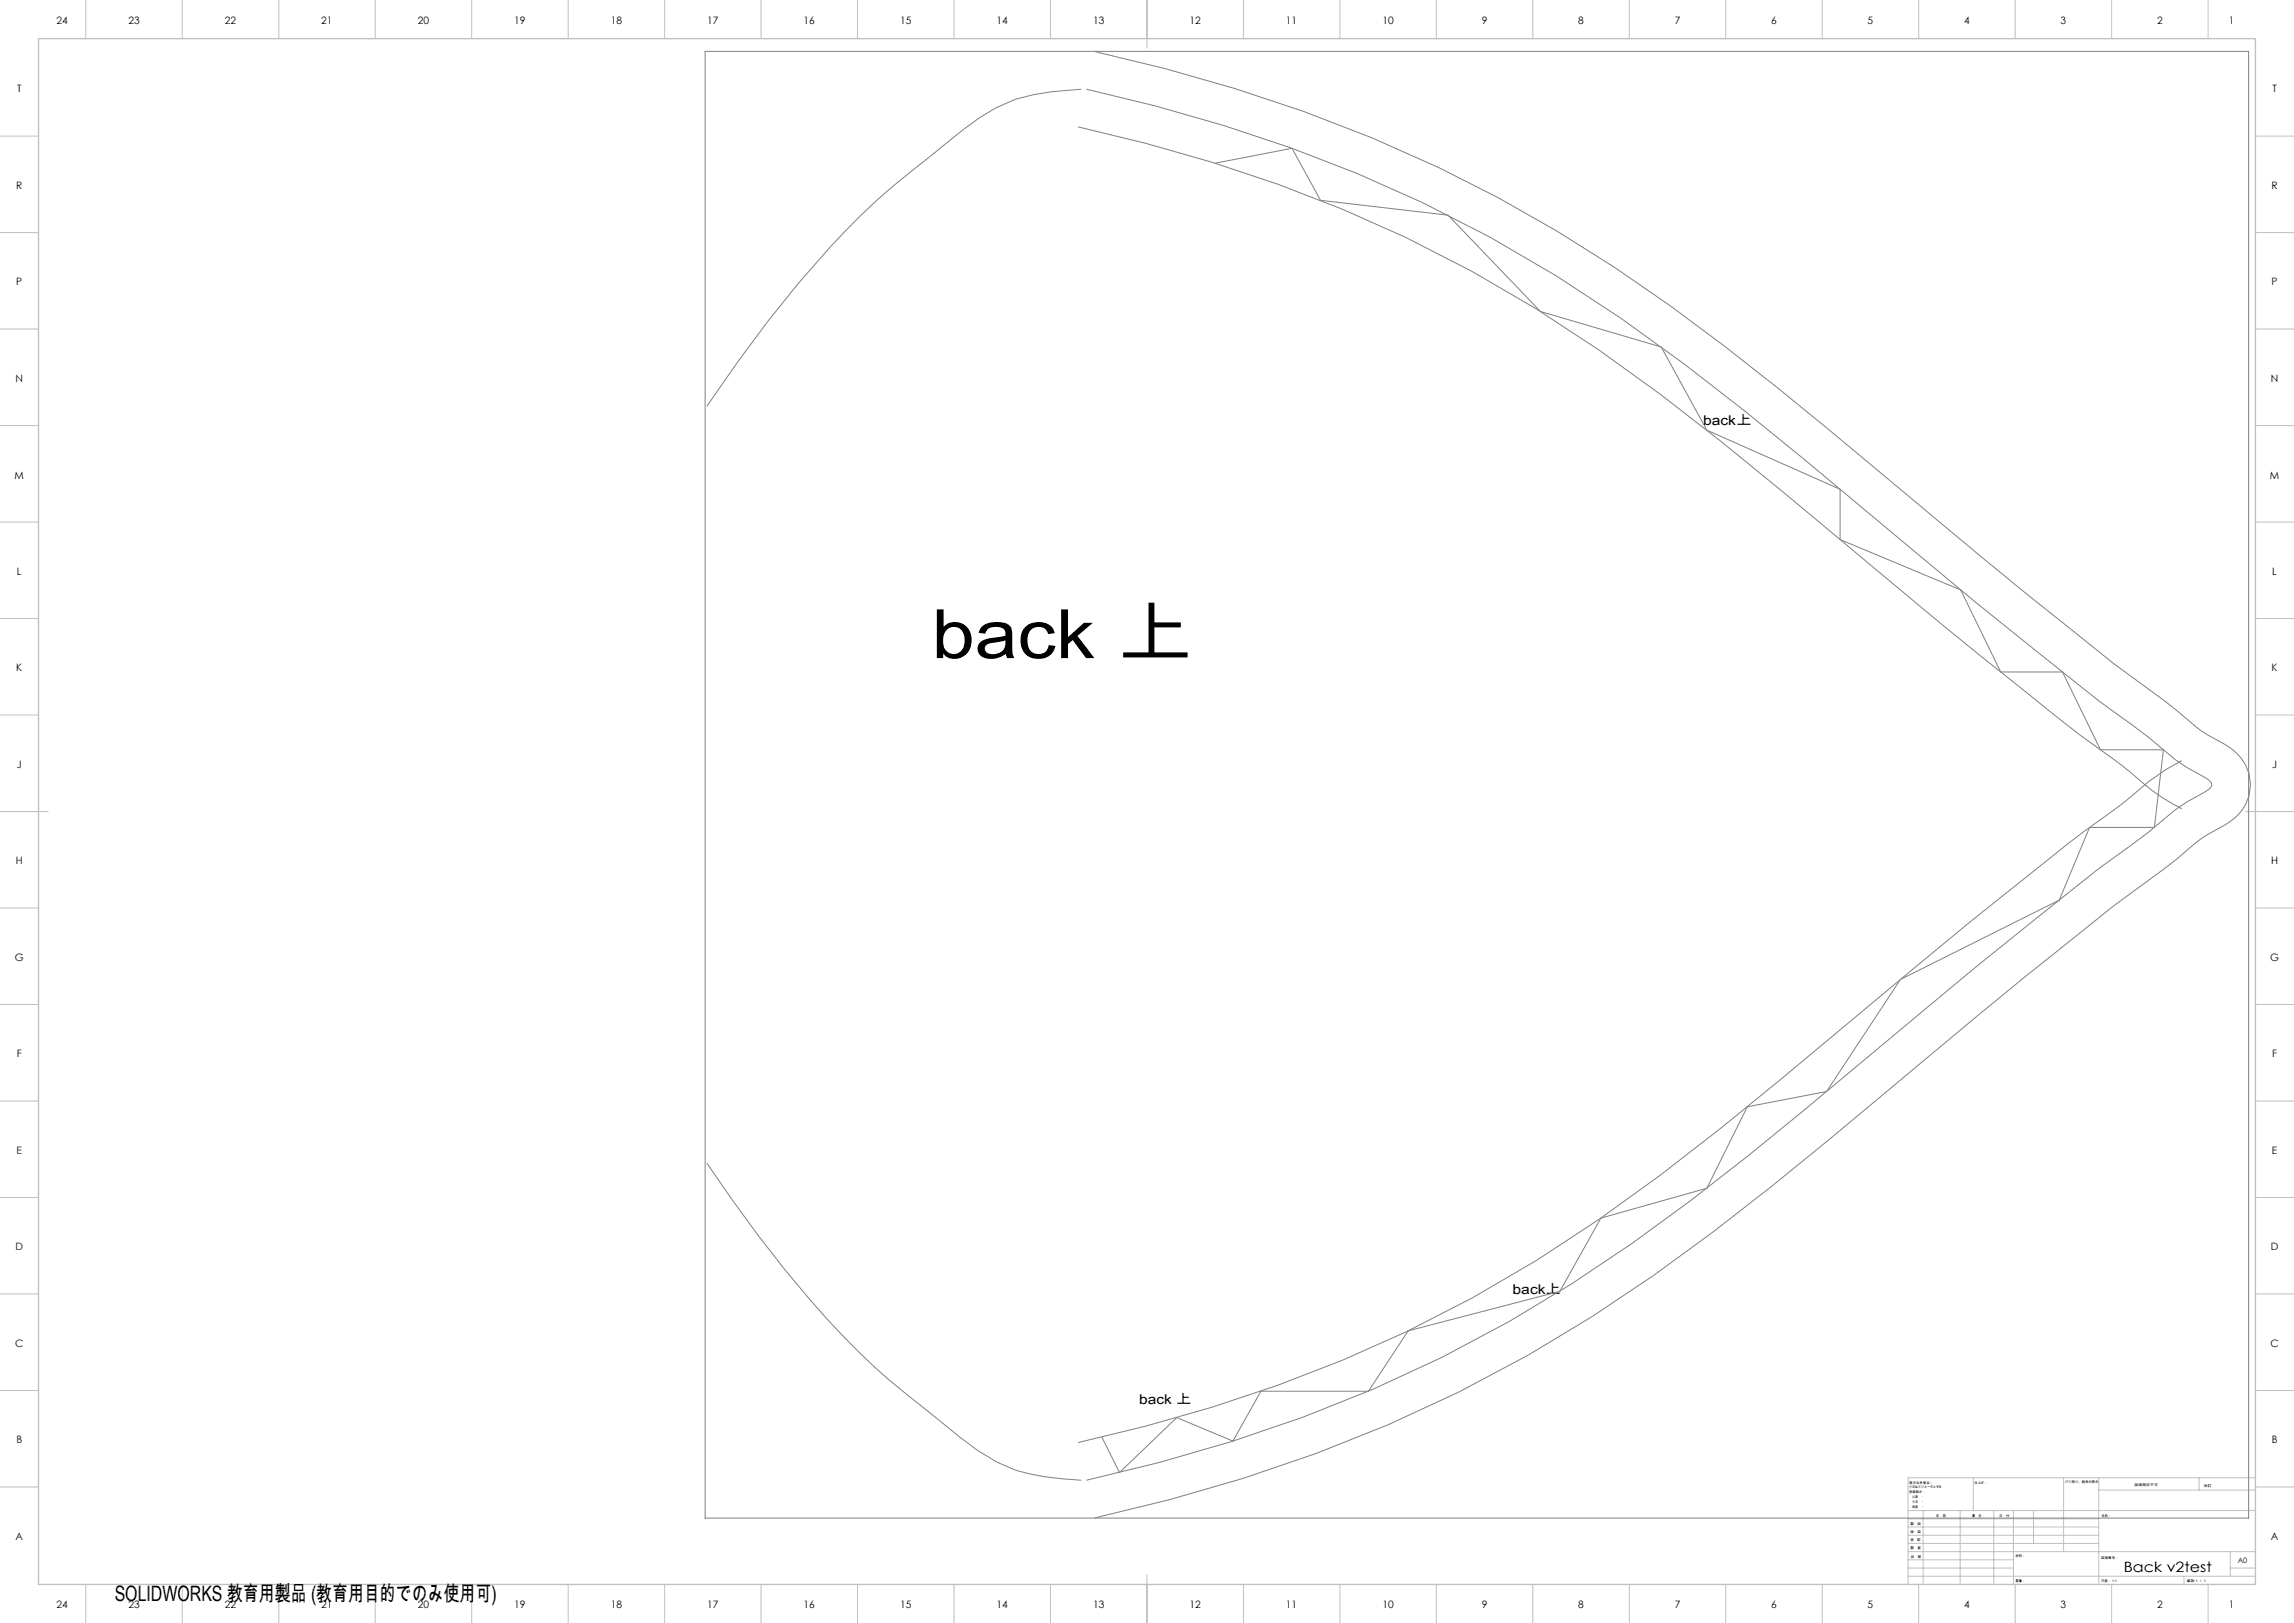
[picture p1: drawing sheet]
<svg xmlns="http://www.w3.org/2000/svg" width="1189mm" height="841mm" viewBox="0 0 1189 841" stroke-linecap="round" stroke-linejoin="round" font-family="sans-serif">
<defs><g id="words">
<text font-size="35.3" x="483" y="341">back 上</text>
<text font-size="11" x="59" y="830">SOLIDWORKS 教育用製品 (教育用目的でのみ使用可)</text>
<text font-size="7.4" x="1101" y="815">Back v2test</text>
<g font-size="7.1">
<text x="883" y="220">back上</text>
<text x="784" y="671">back上</text>
<text x="590" y="727">back 上</text>
</g>
<g font-size="5.3">
<text x="29" y="12">24</text>
<text x="67" y="12">23</text>
<text x="117" y="12">22</text>
<text x="167" y="12">21</text>
<text x="217" y="12">20</text>
<text x="267" y="12">19</text>
<text x="317" y="12">18</text>
<text x="367" y="12">17</text>
<text x="417" y="12">16</text>
<text x="467" y="12">15</text>
<text x="517" y="12">14</text>
<text x="567" y="12">13</text>
<text x="617" y="12">12</text>
<text x="667" y="12">11</text>
<text x="717" y="12">10</text>
<text x="768" y="12">9</text>
<text x="818" y="12">8</text>
<text x="868" y="12">7</text>
<text x="918" y="12">6</text>
<text x="968" y="12">5</text>
<text x="1018" y="12">4</text>
<text x="1068" y="12">3</text>
<text x="1118" y="12">2</text>
<text x="1155" y="12">1</text>
<text x="9" y="48">T</text>
<text x="1178" y="48">T</text>
<text x="8" y="98">R</text>
<text x="1177" y="98">R</text>
<text x="8" y="148">P</text>
<text x="1177" y="148">P</text>
<text x="8" y="198">N</text>
<text x="1177" y="198">N</text>
<text x="8" y="248">M</text>
<text x="1177" y="248">M</text>
<text x="9" y="298">L</text>
<text x="1178" y="298">L</text>
<text x="8" y="348">K</text>
<text x="1177" y="348">K</text>
<text x="9" y="398">J</text>
<text x="1178" y="398">J</text>
<text x="8" y="448">H</text>
<text x="1177" y="448">H</text>
<text x="8" y="498">G</text>
<text x="1177" y="498">G</text>
<text x="9" y="548">F</text>
<text x="1178" y="548">F</text>
<text x="9" y="598">E</text>
<text x="1178" y="598">E</text>
<text x="8" y="648">D</text>
<text x="1177" y="648">D</text>
<text x="8" y="698">C</text>
<text x="1177" y="698">C</text>
<text x="8" y="748">B</text>
<text x="1177" y="748">B</text>
<text x="8" y="798">A</text>
<text x="1177" y="798">A</text>
<text x="29" y="833">24</text>
<text x="67" y="833">23</text>
<text x="117" y="833">22</text>
<text x="167" y="833">21</text>
<text x="217" y="833">20</text>
<text x="267" y="833">19</text>
<text x="317" y="833">18</text>
<text x="367" y="833">17</text>
<text x="417" y="833">16</text>
<text x="467" y="833">15</text>
<text x="517" y="833">14</text>
<text x="567" y="833">13</text>
<text x="617" y="833">12</text>
<text x="667" y="833">11</text>
<text x="717" y="833">10</text>
<text x="768" y="833">9</text>
<text x="818" y="833">8</text>
<text x="868" y="833">7</text>
<text x="918" y="833">6</text>
<text x="968" y="833">5</text>
<text x="1018" y="833">4</text>
<text x="1068" y="833">3</text>
<text x="1118" y="833">2</text>
<text x="1155" y="833">1</text>
</g>
<text font-size="3.9" x="1160" y="810">A0</text>
<g font-size="1.7">
<text x="990" y="769">指示なき場合：</text>
<text x="990" y="771">寸法はミリメータとする</text>
<text x="990" y="774">表面粗さ：</text>
<text x="1023" y="769">仕上げ：</text>
<text x="1070" y="769">バリ取り、鋭角の除去</text>
<text x="1106" y="770">図面測定不可</text>
<text x="1142" y="770">改訂</text>
<text x="990" y="776">公差　：</text>
<text x="990" y="779">寸法　：</text>
<text x="990" y="781">角度　：</text>
<text x="990" y="790">製　図</text>
<text x="1003" y="786">名　前</text>
<text x="1019" y="786">署　名</text>
<text x="1036" y="786">日　付</text>
<text x="1089" y="786">名称：</text>
<text x="990" y="794">検　図</text>
<text x="990" y="799">承　認</text>
<text x="990" y="803">製　産</text>
<text x="990" y="807">品　管</text>
<text x="1045" y="807">材料：</text>
<text x="1089" y="808">図面番号：</text>
<text x="1045" y="820">重量：</text>
<text x="1089" y="820">尺度： 1:1</text>
<text x="1133" y="820">葉数 1 ／ 1</text>
</g>
</g></defs>
<path d="M365 27h800v760h-800zM567 27a778 778 0 0 1 299 132 2192 2192 0 0 1 134 107l49 41 46 37a459 459 0 0 1 38 29 78 78 0 0 0 20 13 23 23 0 0 1 13 21 23 23 0 0 1-13 21l-4 2a79 79 0 0 0-20 15l-34 25-46 37-75 62a1782 1782 0 0 1-117 92 776 776 0 0 1-290 126M560 46a102 102 0 0 0-44 10 251 251 0 0 0-37 27 373 373 0 0 0-65 63l-16 20-16 22-16 23M563 46a762 762 0 0 1 310 142l31 25 31 25 89 74a2080 2080 0 0 0 90 70 123 123 0 0 0 30 22l2 3a12 12 0 0 1-7 5 110 110 0 0 0-25 19 2171 2171 0 0 0-119 94l-29 25a1773 1773 0 0 1-120 94 756 756 0 0 1-283 123M559 66a744 744 0 0 1 302 138 2888 2888 0 0 1 104 85l21 17a2106 2106 0 0 0 117 94l4 2a103 103 0 0 0 24 17M630 85l40-8 14 27 67 7 47 50 63 19 24 43 69 31v26l62 26 21 42h32l20 41h32l-4 40h-34l-16 37-82 42-38 58-41 8-21 42-55 15-22 38-78 21-21 31h-55l-15 26-29-12-30 28-9-18M1131 394a128 128 0 0 0-29 21l-30 22-51 41-65 54a1726 1726 0 0 1-127 100 739 739 0 0 1-270 116M366 603a581 581 0 0 0 88 106l26 21a259 259 0 0 0 37 28 101 101 0 0 0 43 9" fill="none" stroke="#808080" stroke-width=".52"/>
<g fill="none" stroke="#c0c0c0" stroke-width=".52">
<path d="M44 0v20M94 0v20M144 0v20M194 0v20M244 0v20M294 0v20M344 0v20M394 0v20M444 0v20M494 0v20M544 0v20M594 0v25"/>
<path d="M644 0v20M694 0v20M744 0v20M794 0v20M844 0v20M894 0v20M944 0v20M994 0v20M1044 0v20M1094 0v20M1144 0v20M0 71h20"/>
<path d="M1169 71h20M0 121h20M1169 121h20M0 171h20M1169 171h20M0 221h20M1169 221h20M0 271h20M1169 271h20M0 321h20M1169 321h20M0 371h20"/>
<path d="M1169 371h20M0 421h25M1164 421h25M0 471h20M1169 471h20M0 521h20M1169 521h20M0 571h20M1169 571h20M0 621h20M1169 621h20M0 671h20"/>
<path d="M1169 671h20M0 721h20M1169 721h20M0 771h20M1023 766v17M1070 766v38M1088 766v55M1088 772h81M1140 766v6M1169 766h-180v55M1169 771h20M989 783h180"/>
<path d="M989 800h99M989 796h99M989 791h99M989 787h99M997 783v38M1016 783v38M1033 783v38M1044 783v38M1054 783v17M594 816v25M989 817h180M989 813h55"/>
<path d="M989 808h55M989 804h180M1132 817v4M1156 813h13M1156 804v13M44 821v20M94 821v20M144 821v20M194 821v20M244 821v20M294 821v20M344 821v20"/>
<path d="M394 821v20M444 821v20M494 821v20M544 821v20M644 821v20M694 821v20M744 821v20M794 821v20M844 821v20M894 821v20M944 821v20M994 821v20"/>
<path d="M1044 821v20M1094 821v20M1144 821v20"/>
</g>
<path d="M20 20h1149v801h-1149z" fill="none" stroke="#c0c0c0" stroke-width=".7"/>
<use href="#words"/>
</svg>
